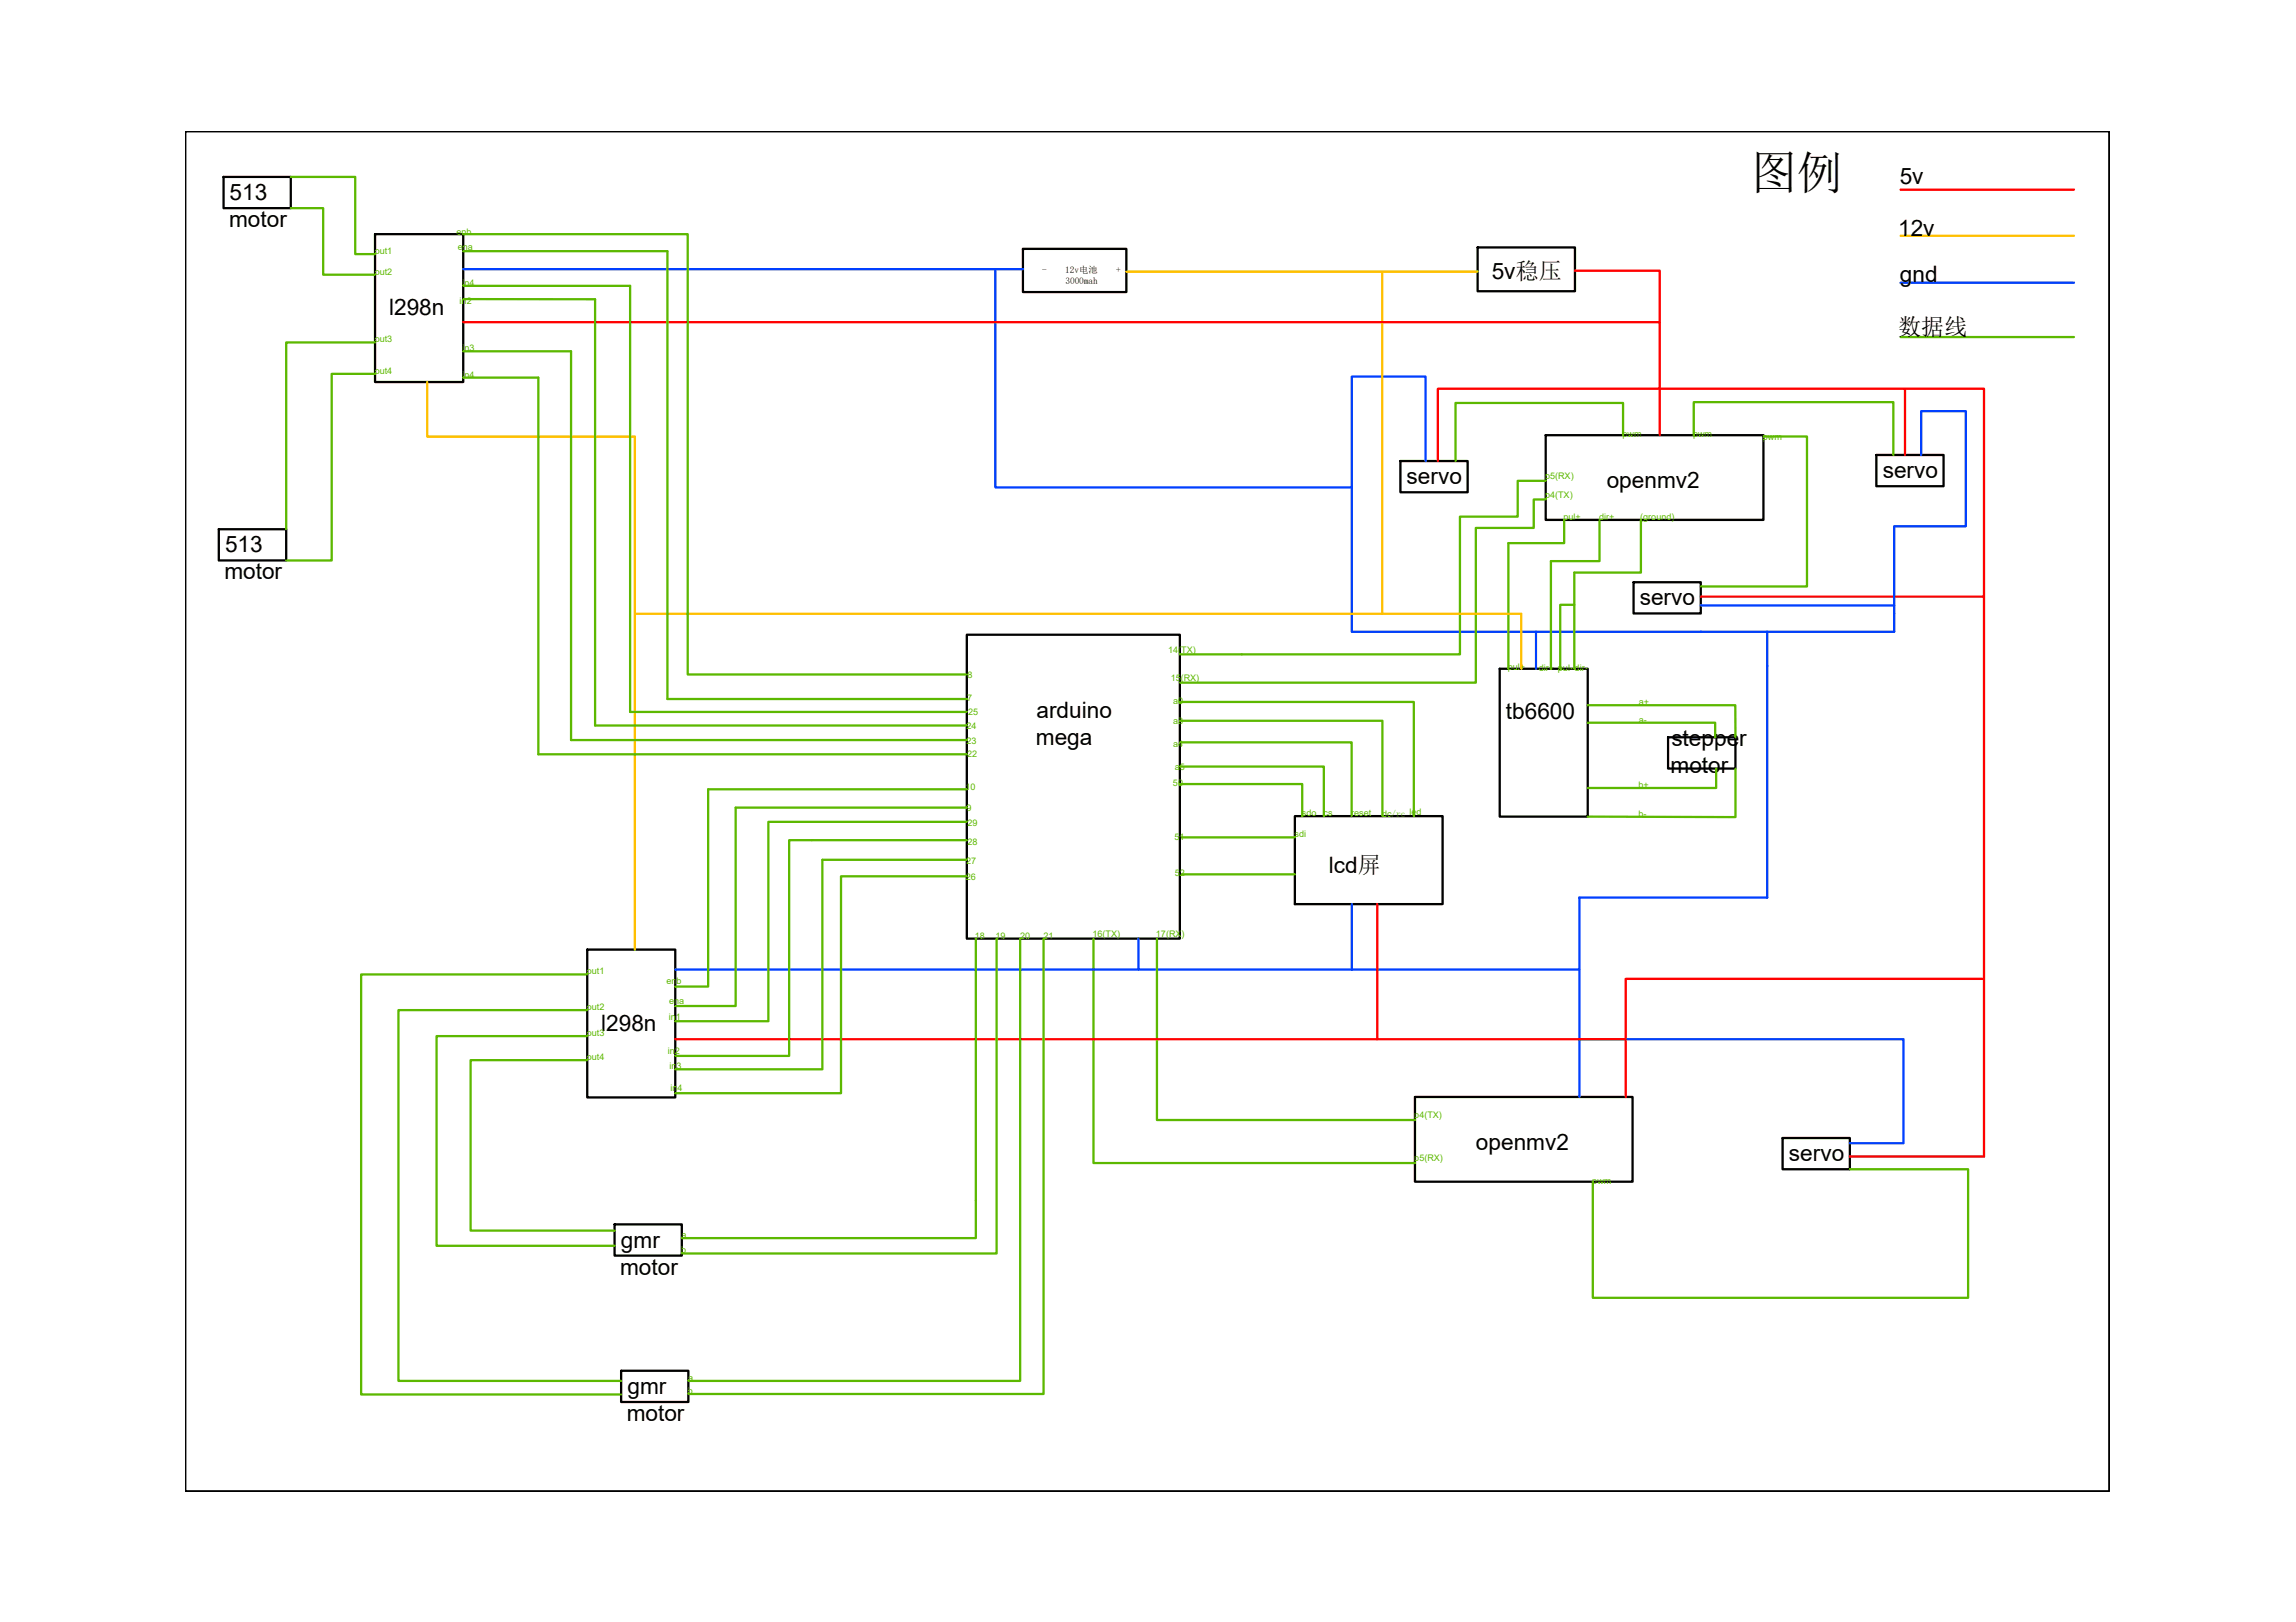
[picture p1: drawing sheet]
<svg xmlns="http://www.w3.org/2000/svg" width="297mm" height="210mm" viewBox="0 0 297 210" stroke-linecap="round" stroke-linejoin="round" font-family="sans-serif">
<defs><g id="words">
<text font-size="6" x="226.5" y="24.5">图例</text>
<text font-size="3" x="245.6" y="43.4">数据线</text>
<g font-size="2.9">
<text x="245.8" y="23.8">5v</text>
<text x="29.6" y="29.4">motor</text>
<text x="29.7" y="25.9">513</text>
<text x="245.6" y="30.5">12v</text>
<text x="50.3" y="40.8">l298n</text>
<text x="193" y="36.1">5v稳压</text>
<text x="245.8" y="36.5">gnd</text>
<text x="182" y="62.7">servo</text>
<text x="207.9" y="63.2">openmv2</text>
<text x="243.6" y="61.9">servo</text>
<text x="29.1" y="71.5">513</text>
<text x="29" y="75">motor</text>
<text x="212.1" y="78.4">servo</text>
<text x="134.1" y="93">arduino</text>
<text x="194.8" y="93">tb6600</text>
<text x="134" y="96.5">mega</text>
<text x="216.1" y="100">motor</text>
<text x="216.2" y="96.5">stepper</text>
<text x="171.9" y="113">lcd屏</text>
<text x="77.8" y="133.4">l298n</text>
<text x="191" y="148.8">openmv2</text>
<text x="231.4" y="150.3">servo</text>
<text x="80.3" y="161.5">gmr</text>
<text x="80.2" y="164.9">motor</text>
<text x="81.1" y="183.9">motor</text>
<text x="81.2" y="180.4">gmr</text>
</g>
<g font-size="1.2" fill="#5cb800">
<text x="48.5" y="32.9">out1</text>
<text x="48.5" y="35.6">out2</text>
<text x="59" y="30.5">enb</text>
<text x="59.2" y="32.4">ena</text>
<text x="59.5" y="39.3">in2</text>
<text x="59.8" y="37">in4</text>
<text x="48.5" y="44.3">out3</text>
<text x="59.8" y="45.5">in3</text>
<text x="48.5" y="48.4">out4</text>
<text x="59.8" y="48.9">in4</text>
<text x="209.9" y="56.6">pwm</text>
<text x="219" y="56.6">pwm</text>
<text x="228.1" y="56.9">pwm</text>
<text x="199.9" y="62">p5(RX)</text>
<text x="199.9" y="64.4">p4(TX)</text>
<text x="202.3" y="67.3">pul+</text>
<text x="206.9" y="67.3">dir+</text>
<text x="212.2" y="67.3">(ground)</text>
<text x="125.2" y="87.7">8</text>
<text x="151.1" y="84.4">14(TX)</text>
<text x="151.5" y="88.1">15(RX)</text>
<text x="195.1" y="86.7">pul+</text>
<text x="199.1" y="86.8">dir+ pul- dir-</text>
<text x="125" y="94.3">24</text>
<text x="125.1" y="90.7">7</text>
<text x="125.3" y="92.5">25</text>
<text x="151.8" y="91.1">a0</text>
<text x="151.8" y="93.7">a3</text>
<text x="212" y="93.5">a-</text>
<text x="212" y="91.3">a+</text>
<text x="125" y="96.3">23</text>
<text x="125.1" y="98">22</text>
<text x="151.8" y="101.7">50</text>
<text x="151.8" y="96.7">a4</text>
<text x="152" y="99.6">a5</text>
<text x="212" y="102">b+</text>
<text x="124.9" y="102.2">10</text>
<text x="125" y="105">9</text>
<text x="125.2" y="106.9">29</text>
<text x="168.4" y="105.6">sdo</text>
<text x="171.2" y="105.6">cs</text>
<text x="174.8" y="105.6">reset</text>
<text x="178.8" y="105.7">dc/rc led</text>
<text x="212" y="105.7">b-</text>
<text x="124.9" y="113.8">26</text>
<text x="125" y="111.8">27</text>
<text x="125.2" y="109.3">28</text>
<text x="151.9" y="108.8">51</text>
<text x="152" y="113.4">52</text>
<text x="167.5" y="108.3">sdi</text>
<text x="126.1" y="121.5">18</text>
<text x="128.8" y="121.5">19</text>
<text x="132" y="121.5">20</text>
<text x="135" y="121.5">21</text>
<text x="141.3" y="121.3">16(TX)</text>
<text x="149.5" y="121.3">17(RX)</text>
<text x="75.9" y="126.1">out1</text>
<text x="75.9" y="130.7">out2</text>
<text x="86.2" y="127.3">enb</text>
<text x="86.6" y="129.9">ena</text>
<text x="75.9" y="134.1">out3</text>
<text x="75.9" y="137.2">out4</text>
<text x="86.4" y="136.4">in2</text>
<text x="86.5" y="132">in1</text>
<text x="86.6" y="138.3">in3</text>
<text x="86.7" y="141.2">in4</text>
<text x="183" y="144.7">p4(TX)</text>
<text x="183" y="150.3">p5(RX)</text>
<text x="206" y="153.2">pwm</text>
<text x="88.2" y="160.2">a</text>
<text x="88.1" y="162.2">b</text>
<text x="89" y="178.7">a</text>
<text x="89" y="180.4">b</text>
</g>
<g font-size="1.2">
<text x="134.8" y="35.3">-</text>
<text x="137.8" y="35.3">12v电池</text>
<text x="144.4" y="35.3">+</text>
<text x="137.8" y="36.7">3000mah</text>
</g>
</g></defs>
<!-- layer: 0 -->
<path d="M24 17h248.9v176h-248.9z" fill="none" stroke="#000" stroke-width=".25"/>
<!-- layer: QCN -->
<g fill="none" stroke="#000" stroke-width=".3">
<path d="M28.9 22.9h8.7v4h-8.7zM48.5 30.3h11.4v19.1h-11.4zM132.3 32.2h13.4v5.6h-13.4zM191.2 32h12.6v5.7h-12.6zM181.2 59.7h8.7v4h-8.7zM200 56.3h28.1v11h-28.1zM242.7 58.9h8.7v4h-8.7zM28.3 68.5h8.7v4h-8.7zM211.3 75.3h8.7v4.1h-8.7zM125.1 82.1h27.5v39.4h-27.5zM194 86.5h11.4v19.2h-11.4zM215.8 95.4h8.7v4.1h-8.7z"/>
<path d="M167.5 105.6h19.1v11.4h-19.1zM76 122.9h11.4v19.1h-11.4zM79.5 158.4h8.7v4.1h-8.7zM183.1 142h28.1v10.9h-28.1zM230.6 147.3h8.7v4h-8.7zM80.4 177.4h8.7v4h-8.7z"/>
</g>
<!-- layer: 5v -->
<path d="M203.8 35h10.9v15.3h-28.7v9.4M245.9 24.5h22.4M59.9 41.7h154.8M214.7 56.3v-6h31.8v8.6M246.5 50.3h10.2v99.4h-17.4M220 77.2h36.7M178.2 117v17.5M87.4 134.5h122.9M256.7 126.7h-46.4v15.3" fill="none" stroke="#f00" stroke-width=".3"/>
<!-- layer: gnd -->
<g fill="none" stroke="#003fff" stroke-width=".3">
<path d="M59.9 34.8h72.4M128.8 34.8v28.3h46.1M245.9 36.6h22.4M184.4 59.7v-11h-9.5v14.4M248.5 58.9v-5.7h5.8v14.9h-9.2v13.7h-70.2v-18.7M220 78.4h25.1M198.7 81.8v4.7M228.6 81.8v34.4h-24.3v9.3h-29.4M174.9 117v8.5M87.4 125.5h59.9M147.3 121.5v4h27.6M204.3 134.5h42v13.4h-7"/>
<path d="M204.3 125.5v16.5"/>
</g>
<!-- layer: 12v -->
<path d="M145.7 35.2h45.5M178.8 35.2v44.2M245.9 30.5h22.4M55.3 49.4v7.1h26.8v22.9M178.8 79.4h18v7.1M178.8 79.4h-96.7v43.5" fill="none" stroke="#ffbf00" stroke-width=".3"/>
<g fill="none" stroke="#5cb800" stroke-width=".3">
<path d="M37.6 22.9h8.4v10h2.5M37.6 26.9h4.2v8.7h6.7M59.9 30.3h29.1v57h36.1M59.9 38.7h17.1v55.2h48.1M59.9 37h21.6v55.1h43.6M59.9 32.5h26.4v58h38.8M48.5 44.3h-11.5v24.2M48.5 48.4h-5.6v24.1h-5.9M59.9 48.9h9.7v48.7h55.5M59.9 45.5h14v50.3h51.2M210 56.3v-4.2h-21.7v7.6M219.1 56.3v-4.3h25.8v6.9"/>
<path d="M228.1 56.5h5.7v19.4h-13.8M245.9 43.6h22.4M200 64.6h-1.6v3.7h-7.5v20h-38.3M200 62.2h-3.7v4.7h-7.4v17.8h-36.3M202.4 67.3v3h-7.3v16.2M203.7 78.3h-1.8v8.2M206.9 67.3v5.3h-6.3v13.9M212.3 67.3v6.8h-8.6v12.4M152.6 99.2h18.7v6.4M152.6 96.1h22.3v9.5M152.6 93.3h26.2v12.3M152.6 90.8h30.3v14.8"/>
<path d="M205.4 91.3h19.1v4.1M205.4 93.5h16.5v1.9M222 99.5v2.5h-16.6M224.5 99.5v6.2h-19.1M125.1 102.1h-33.5v25.6h-4.2M125.1 104.5h-29.9v25.7h-7.8M125.1 106.4h-25.7v25.8h-12M125.1 113.4h-16.3v28.1h-21.4M125.1 108.7h-23v27.9h-14.7M125.1 111.3h-18.7v27.1h-19M152.6 101.5h15.9v4.1M152.6 108.4h14.9"/>
<path d="M152.6 113.1h14.9M76 126.1h-29.3v54.4h33.7M76 130.7h-24.5v48h28.9M76 134.1h-19.5v27.1h23M76 137.2h-15.1v22.1h18.6M126.2 121.5v38.7h-38M128.9 121.5v40.7h-40.7M132 121.5v57.2h-42.9M135 121.5v58.9h-45.9M141.5 121.5v29h41.6M149.7 121.5v23.4h33.4M239.3 151.3h15.3v16.7h-48.5v-15.1"/>
</g>
<use href="#words"/>
</svg>
